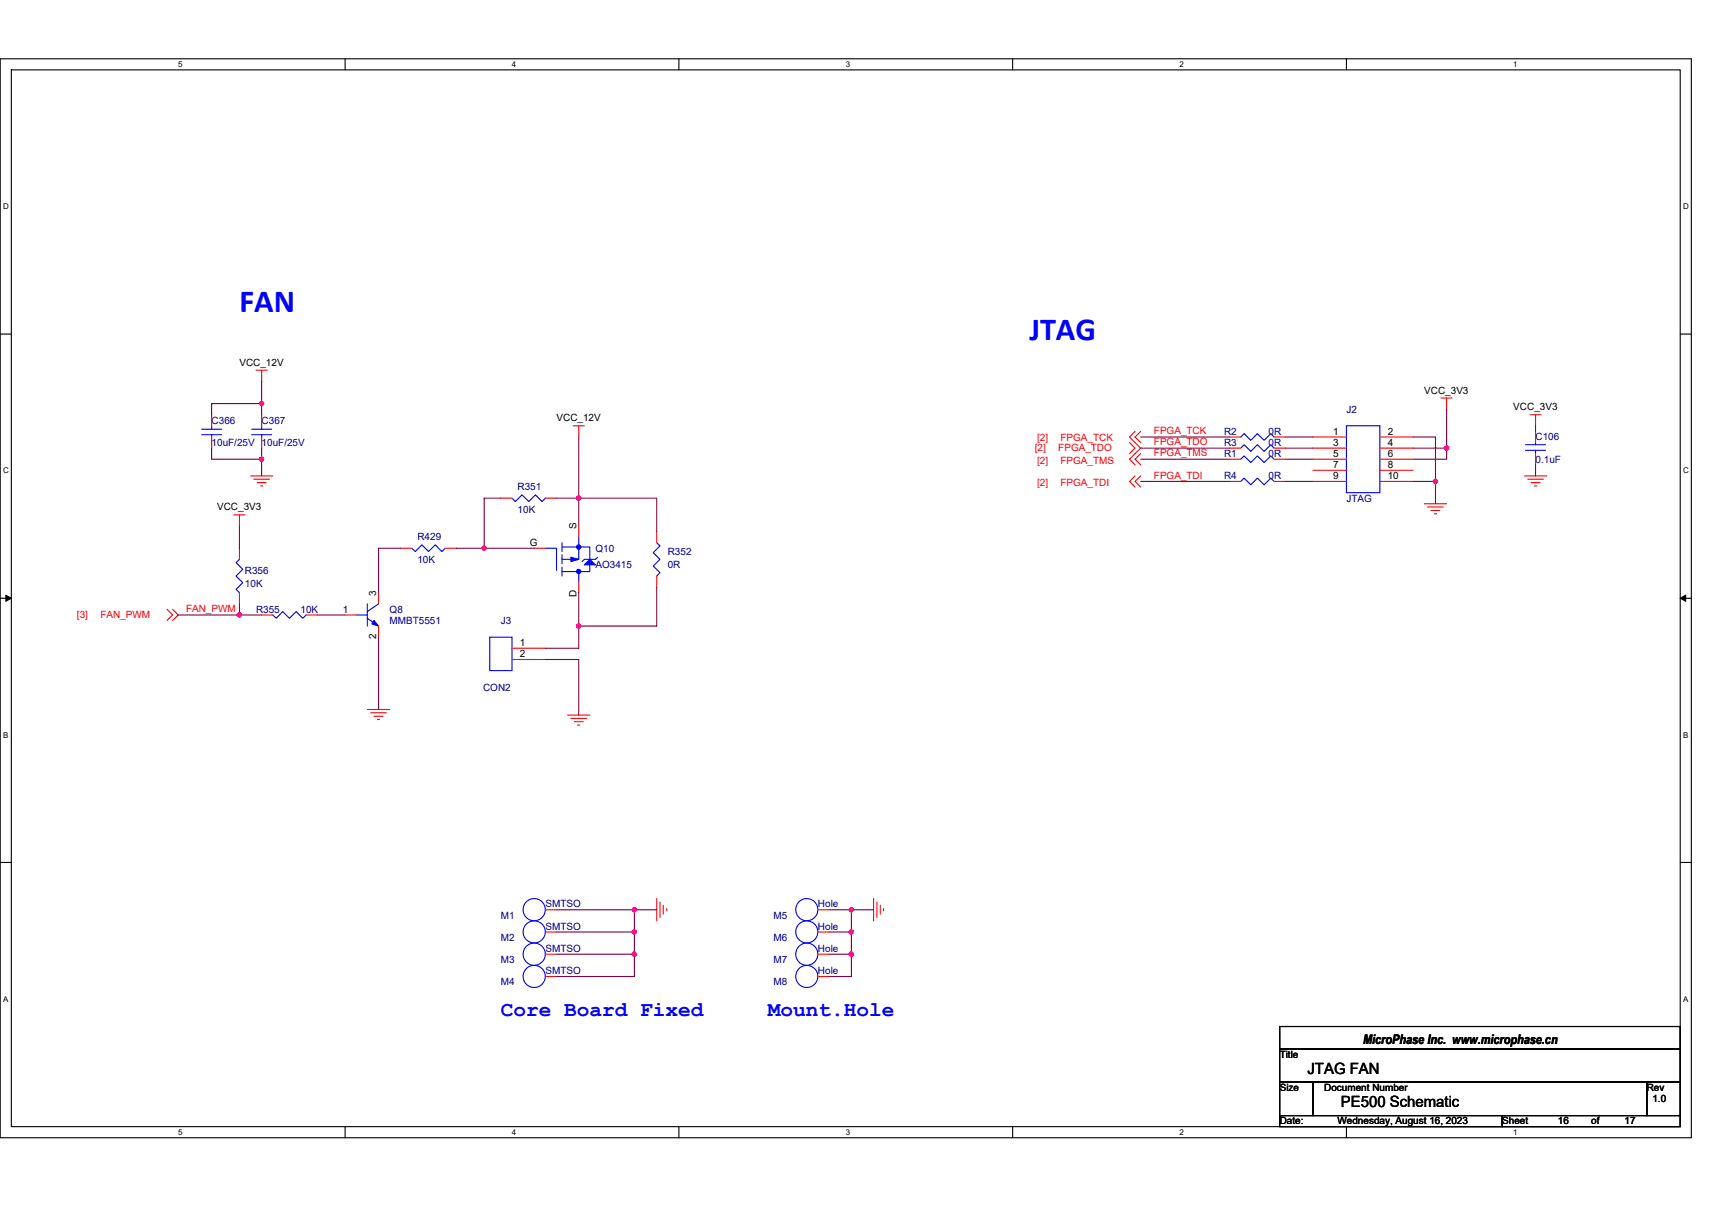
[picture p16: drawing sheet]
<svg xmlns="http://www.w3.org/2000/svg" width="297mm" height="210mm" viewBox="0 0 297 210" stroke-linecap="round" stroke-linejoin="round" font-family="sans-serif">
<defs><g id="words">
<g font-size="5.6" fill="#00f">
<text x="41.5" y="54.1">FAN</text>
<text x="178.6" y="58.9">JTAG</text>
</g>
<g font-size="3.7" fill="#00f">
<text x="86.9" y="176.4">Core Board Fixed</text>
<text x="133.2" y="176.4">Mount.Hole</text>
</g>
<g font-size="2.7">
<text x="226.9" y="186.3">JTAG FAN</text>
<text x="232.6" y="192.1">PE500 Schematic</text>
</g>
<text font-size="2.3" x="236.5" y="181.1">MicroPhase Inc. www.microphase.cn</text>
<g font-size="1.7">
<text x="41.5" y="63.5">VCC_12V</text>
<text x="247.1" y="68.3">VCC_3V3</text>
<text x="262.6" y="71.2">VCC_3V3</text>
<text x="96.6" y="73.1">VCC_12V</text>
<text x="231.3" y="75.4">1</text>
<text x="231.3" y="77.4">3</text>
<text x="240.8" y="75.4">2</text>
<text x="240.8" y="77.4">4</text>
<text x="231.3" y="79.3">5</text>
<text x="231.3" y="81.2">7</text>
<text x="231.3" y="83.1">9</text>
<text x="240.8" y="79.3">6</text>
<text x="240.8" y="81.2">8</text>
<text x="240.8" y="83.1">10</text>
<text x="37.7" y="88.6">VCC_3V3</text>
<text x="91.9" y="94.7">G</text>
<text x="100" y="91.8" transform="rotate(-90 100 91.8)">S</text>
<text x="59.5" y="106.3">1</text>
<text x="65.3" y="103.4" transform="rotate(-90 65.3 103.4)">3</text>
<text x="100" y="103.5" transform="rotate(-90 100 103.5)">D</text>
<text x="65.3" y="111" transform="rotate(-90 65.3 111)">2</text>
<text x="90.2" y="112.1">1</text>
<text x="90.2" y="114">2</text>
<text x="222" y="183.6">Title</text>
<text x="222" y="189.3">Size</text>
<text x="229.8" y="189.3">Document Number</text>
<text x="285.7" y="189.3">Rev</text>
<text x="286.7" y="191.3">1.0</text>
<text x="222" y="195.1">Date:</text>
<text x="232.1" y="195.1">Wednesday, August 16, 2023</text>
<text x="260.6" y="195.1">Sheet</text>
<text x="270.3" y="195.1">16</text>
<text x="276.1" y="195.1">of</text>
<text x="281.9" y="195.1">17</text>
</g>
<g font-size="1.7" fill="#000080">
<text x="233.6" y="71.6">J2</text>
<text x="36.7" y="73.5">C366</text>
<text x="36.7" y="77.4">10uF/25V 10uF/25V</text>
<text x="45.4" y="73.5">C367</text>
<text x="212.4" y="77.4">R3</text>
<text x="212.4" y="75.4">R2</text>
<text x="220.1" y="77.4">0R</text>
<text x="220.1" y="75.4">0R</text>
<text x="266.4" y="76.4">C106</text>
<text x="212.4" y="83.2">R4</text>
<text x="212.4" y="79.3">R1</text>
<text x="220.1" y="83.2">0R</text>
<text x="220.1" y="79.3">0R</text>
<text x="266.4" y="80.3">0.1uF</text>
<text x="89.8" y="85.1">R351</text>
<text x="89.8" y="89">10K</text>
<text x="233.6" y="87">JTAG</text>
<text x="72.4" y="93.8">R429</text>
<text x="103.3" y="95.7">Q10</text>
<text x="42.5" y="99.6">R356</text>
<text x="42.5" y="101.9">10K</text>
<text x="72.4" y="97.6">10K</text>
<text x="103.3" y="98.6">AO3415</text>
<text x="115.9" y="96.3">R352</text>
<text x="115.9" y="98.6">0R</text>
<text x="44.4" y="106.3">R355</text>
<text x="52.2" y="106.3">10K</text>
<text x="67.6" y="106.3">Q8</text>
<text x="67.6" y="108.3">MMBT5551</text>
<text x="86.9" y="108.3">J3</text>
<text x="83.8" y="119.8">CON2</text>
<text x="86.9" y="159.4">M1</text>
<text x="94.6" y="157.5">SMTSO</text>
<text x="94.6" y="161.4">SMTSO</text>
<text x="134.2" y="159.4">M5</text>
<text x="141.9" y="157.5">Hole</text>
<text x="141.9" y="161.4">Hole</text>
<text x="86.9" y="167.1">M3</text>
<text x="86.9" y="163.3">M2</text>
<text x="94.6" y="165.2">SMTSO</text>
<text x="134.2" y="163.3">M6</text>
<text x="134.2" y="167.1">M7</text>
<text x="141.9" y="165.2">Hole</text>
<text x="86.9" y="171">M4</text>
<text x="94.6" y="169.1">SMTSO</text>
<text x="134.2" y="171">M8</text>
<text x="141.9" y="169.1">Hole</text>
</g>
<g font-size="1.7" fill="#f00">
<text x="180" y="76.6">[2]</text>
<text x="184" y="76.6">FPGA_TCK</text>
<text x="200.2" y="75.4">FPGA_TCK</text>
<text x="200.2" y="77.3">FPGA_TDO</text>
<text x="179.6" y="78.3">[2]</text>
<text x="180" y="80.5">[2]</text>
<text x="183.6" y="78.3">FPGA_TDO</text>
<text x="184" y="80.5">FPGA_TMS</text>
<text x="200.2" y="79.2">FPGA_TMS</text>
<text x="200.2" y="83.1">FPGA_TDI</text>
<text x="180" y="84.3">[2]</text>
<text x="184" y="84.3">FPGA_TDI</text>
<text x="13.4" y="107.3">[3]</text>
<text x="17.4" y="107.3">FAN_PWM</text>
<text x="32.3" y="106.2">FAN_PWM</text>
</g>
<g font-size="1.4">
<text x="30.9" y="11.7">5</text>
<text x="88.8" y="11.7">4</text>
<text x="146.7" y="11.7">3</text>
<text x="204.7" y="11.7">2</text>
<text x="262.6" y="11.7">1</text>
<text x=".5" y="36.3">D</text>
<text x="292" y="36.3">D</text>
<text x=".5" y="82.1">C</text>
<text x="292" y="82.1">C</text>
<text x=".5" y="128">B</text>
<text x="292" y="128">B</text>
<text x=".5" y="173.8">A</text>
<text x="292" y="173.8">A</text>
<text x="30.9" y="197">5</text>
<text x="88.8" y="197">4</text>
<text x="146.7" y="197">3</text>
<text x="204.7" y="197">2</text>
<text x="262.6" y="197">1</text>
</g>
</g></defs>
<path d="M0 10.2h293.5v187.2h-293.5zM2 12.1h289.5v183.4h-289.5z" fill="none" stroke="#000" stroke-width=".19"/>
<g fill="#fff">
<path d="M30.9 10.4h.8v1.6h-.8z"/>
<path d="M30.9 195.7h.8v1.6h-.8z"/>
</g>
<path d="M59.9 10.2v1.9M59.9 195.5v1.9" fill="none" stroke="#000" stroke-width=".19"/>
<g fill="#fff">
<path d="M88.8 10.4h.8v1.6h-.8z"/>
<path d="M88.8 195.7h.8v1.6h-.8z"/>
</g>
<path d="M117.8 10.2v1.9M117.8 195.5v1.9" fill="none" stroke="#000" stroke-width=".19"/>
<g fill="#fff">
<path d="M146.7 10.4h.8v1.6h-.8z"/>
<path d="M146.7 195.7h.8v1.6h-.8z"/>
</g>
<path d="M175.7 10.2v1.9M175.7 195.5v1.9" fill="none" stroke="#000" stroke-width=".19"/>
<g fill="#fff">
<path d="M204.7 10.4h.7v1.6h-.7z"/>
<path d="M204.7 195.7h.7v1.6h-.7z"/>
</g>
<path d="M233.6 10.2v1.9M233.6 195.5v1.9" fill="none" stroke="#000" stroke-width=".19"/>
<g fill="#fff">
<path d="M262.6 10.4h.7v1.6h-.7z"/>
<path d="M262.6 195.7h.7v1.6h-.7z"/>
<path d="M.5 35.1h1v1.5h-1z"/>
<path d="M292 35.1h1v1.5h-1z"/>
<path d="M.5 80.9h1v1.5h-1z"/>
<path d="M292 80.9h1v1.5h-1z"/>
</g>
<path d="M0 58h2M291.5 58h2" fill="none" stroke="#000" stroke-width=".19"/>
<g fill="#fff">
<path d="M.5 126.7h.9v1.6h-.9z"/>
<path d="M292 126.7h.9v1.6h-.9z"/>
</g>
<path d="M0 103.8h2M291.5 103.8h2" fill="none" stroke="#000" stroke-width=".19"/>
<path d="M1 103.3l1 .5-1 .6zM291.5 103.8l1-.5v1.1z" fill="#000" stroke="#000" stroke-width=".17"/>
<g fill="#fff">
<path d="M.5 172.6h.9v1.5h-.9z"/>
<path d="M292 172.6h.9v1.5h-.9z"/>
</g>
<path d="M0 149.7h2M291.5 149.7h2M222 178.1h69.5v3.9h-69.5zM222 182h69.5v5.8h-69.5zM222 187.8h5.8v5.8h-5.8zM222 193.6h38.6v1.9h-38.6zM227.8 187.8h57.9v5.8h-57.9zM260.6 193.6h30.9v1.9h-30.9zM285.7 187.8h5.8v5.8h-5.8z" fill="none" stroke="#000" stroke-width=".19"/>
<g fill="none" stroke="#f00" stroke-width=".19">
<path d="M36.7 75.8v2M36.7 72v1.9M44.4 64.2h2M45.4 64.2v2M45.4 75.8v2M45.4 72v1.9M99.5 73.9h1.9M100.4 73.9v1.9M196 76.8l.9 1-.9 .9M196.9 74.9l-.9 .9 1.9 2-1.9 1.9 .9 1M197.9 74.9l-1 .9 1 1M197.9 78.7l-1 1 1 1"/>
<path d="M213.3 79.7h2M213.3 77.8h2M213.3 75.8h2M221.1 79.7h1.9M221.1 77.8h1.9M221.1 75.8h1.9M227.8 75.8h5.8M227.8 77.8h5.8M227.8 79.7h5.8M239.4 75.8h5.8M239.4 77.8h5.8M239.4 79.7h5.8"/>
<path d="M250 69.1h1.9M251 69.1v1.9M265.5 72h1.9M266.4 72v1.9M266.4 74.9v1.9M266.4 78.7v2M40.6 89.3h1.9M41.5 89.3v2M41.5 95.1v2M43.5 82.6h3.8M44 83.2h2.8M44.6 83.8h1.6"/>
<path d="M45.2 84.3h.4M69.5 95.1h2M77.3 95.1h1.9M86.9 86.4h1.9M92.7 95.1h1.9M94.6 86.4h2M100.4 91.3v1.9M113.9 92.2v2M113.9 100v1.9M196.9 82.6l-.9 .9 .9 1M197.9 82.6l-1 .9 1 1M213.3 83.5h2"/>
<path d="M221.1 83.5h1.9M227.8 81.6h5.8M227.8 83.5h5.8M239.4 81.6h5.8M239.4 83.5h5.8M247.1 87.4h3.9M247.7 88h2.7M248.3 88.6h1.5M248.9 89.2h.4M264.5 82.6h3.9M265.1 83.2h2.7M265.7 83.8h1.5"/>
<path d="M266.2 84.3h.4M29 105.7l.9 1-.9 1M29.9 105.7l1 1-1 1M41.5 102.8v2M45.4 106.7h1.9M53.1 106.7h2M59.9 106.7h1.9M65.7 108.6v2M65.7 102.8v2M88.8 112.5h5.8M88.8 114.4h5.8M100.4 100.9v1.9"/>
<path d="M63.7 123.1h3.9M64.3 123.7h2.7M64.9 124.3h1.5M65.5 124.9h.4M98.5 124.1h3.8M99.1 124.7h2.7M99.6 125.2h1.6M100.2 125.8h.4M94.6 157.9h2M113.9 155.9v3.9M114.5 156.5v2.7M115.1 157.1v1.5"/>
<path d="M115.7 157.7v.4M141.9 157.9h1.9M151.6 155.9v3.9M152.1 156.5v2.7M152.7 157.1v1.5M153.3 157.7v.4M94.6 165.6h2M94.6 161.7h2M94.6 169.5h2M141.9 169.5h1.9M141.9 161.7h1.9M141.9 165.6h1.9"/>
</g>
<g fill="none" stroke="#00f" stroke-width=".19">
<path d="M35 74.5h3.5M35 75.4h3.5M36.7 75.4v.4M36.7 73.9v.6M43.7 74.5h3.4M43.7 75.4h3.4M45.4 75.4v.4M45.4 73.9v.6M215.3 79.7l.6-.6 1.1 1.2 1.2-1.2 1.1 1.2 1.2-1.2 .6 .6M215.3 77.8l.6-.6 1.1 1.1 1.2-1.1 1.1 1.1 1.2-1.1 .6 .6M215.3 75.8l.6-.6 1.1 1.2 1.2-1.2 1.1 1.2 1.2-1.2 .6 .6M233.6 73.9h5.8v11.6h-5.8z"/>
<path d="M264.7 78.1h3.5M264.7 77.2h3.5M266.4 76.8v.4M266.4 78.1v.6M41.5 97.1l-.5 .5 1.1 1.2-1.1 1.2 1.1 1.1-1.1 1.2 .5 .5M71.5 95.1l.5 .6 1.2-1.1 1.2 1.1 1.1-1.1 1.2 1.1 .6-.6M88.8 86.4l.6 .6 1.2-1.1 1.1 1.1 1.2-1.1 1.1 1.1 .6-.6M94.6 95.1h2v3.9M97.5 94.2v1.5M97.5 96.3v1.5M97.5 98.4v1.6M97.5 94.9h4.8v2.2"/>
<path d="M100.4 99.2v1.7M100.4 93.2v3.9h-2.9M102.3 98v1.2h-4.8M103.7 96.7l-.4 .4h-1.9l-.4 .4M113.9 94.2l.6 .5-1.2 1.2 1.2 1.2-1.2 1.1 1.2 1.2-.6 .6M215.3 83.5l.6-.5 1.1 1.1 1.2-1.1 1.1 1.1 1.2-1.1 .6 .5M47.3 106.7l.6 .6 1.2-1.2 1.1 1.2 1.2-1.2 1.1 1.2 .6-.6M61.8 106.7h1.9M63.7 104.8v3.8M63.7 107.3l2 1.3M65.7 104.8l-2 1.3M85 110.6h3.8v5.8h-3.8z"/>
<circle cx="92.7" cy="157.9" r="1.93"/>
<circle cx="140" cy="157.9" r="1.92"/>
<circle cx="92.7" cy="165.6" r="1.93"/>
<circle cx="92.7" cy="161.7" r="1.92"/>
<circle cx="92.7" cy="169.4" r="1.92"/>
<circle cx="140" cy="165.6" r="1.92"/>
<circle cx="140" cy="161.7" r="1.92"/>
<circle cx="140" cy="169.4" r="1.92"/>
</g>
<g fill="#00f" stroke="#00f" stroke-width=".19">
<path d="M64.9 107.7l.8 .9-1.2-.3z" fill-rule="evenodd"/>
<path d="M101.4 98l.9-.9 1 .9z" fill-rule="evenodd"/>
<path d="M99.1 96.7l1.3 .4-1.3 .4z" fill-rule="evenodd"/>
<circle cx="100.4" cy="94.9" r=".38"/>
<circle cx="100.4" cy="99.2" r=".38"/>
</g>
<g fill="none" stroke="#800040" stroke-width=".19">
<path d="M36.7 77.8v1.9h8.7M45.4 70h-8.7v2M45.4 66.2v5.8M45.4 77.8v1.9M45.4 79.7v2.9M100.4 75.8v10.6M197.9 77.8h15.4M197.9 79.7h15.4M197.9 75.8h15.4M223 79.7h4.8M223 75.8h4.8M223 77.8h4.8"/>
<path d="M245.2 75.8h3.9v7.7M245.2 77.8h5.8M251 71v6.8M251 77.8v1.9h-5.8M266.4 73.9v1M41.5 91.3v3.8M69.5 95.1h-3.8v7.7M79.2 95.1h4.8M84 95.1h8.7M86.9 86.4h-2.9v8.7M96.6 86.4h3.8M100.4 86.4h13.5v5.8"/>
<path d="M100.4 86.4v4.9M197.9 83.5h15.4M223 83.5h4.8M245.2 83.5h3.9v3.9M266.4 80.7v1.9M30.9 106.7h10.6M41.5 104.8v1.9h3.9M55.1 106.7h4.8M65.7 110.6v12.5M94.6 114.4h5.8v9.7M100.4 108.6v3.9h-5.8M100.4 102.8v5.8"/>
<path d="M113.9 101.9v6.7h-13.5M96.6 157.9h13.5M110.1 157.9v3.8M110.1 157.9h3.8M143.8 157.9h3.9M147.7 157.9v3.8M147.7 157.9h3.9M96.6 165.6h13.5M96.6 161.7h13.5M110.1 161.7v3.9M110.1 165.6v3.9h-13.5M143.8 165.6h3.9"/>
<path d="M143.8 161.7h3.9M147.7 161.7v3.9M147.7 165.6v3.9h-3.9"/>
</g>
<g fill="#f0f" stroke="#f0f" stroke-width=".19">
<circle cx="110" cy="165.6" r=".38"/>
<circle cx="110" cy="161.7" r=".38"/>
<circle cx="110" cy="157.9" r=".38"/>
<circle cx="147.7" cy="161.7" r=".38"/>
<circle cx="147.7" cy="157.9" r=".38"/>
<circle cx="147.7" cy="165.6" r=".38"/>
<circle cx="249" cy="83.5" r=".38"/>
<circle cx="251" cy="77.8" r=".38"/>
<circle cx="45.4" cy="79.7" r=".38"/>
<circle cx="45.4" cy="70" r=".38"/>
<circle cx="100.4" cy="108.6" r=".38"/>
<circle cx="84" cy="95.1" r=".38"/>
<circle cx="100.4" cy="86.4" r=".38"/>
<circle cx="41.5" cy="106.7" r=".38"/>
</g>
<use href="#words"/>
</svg>
